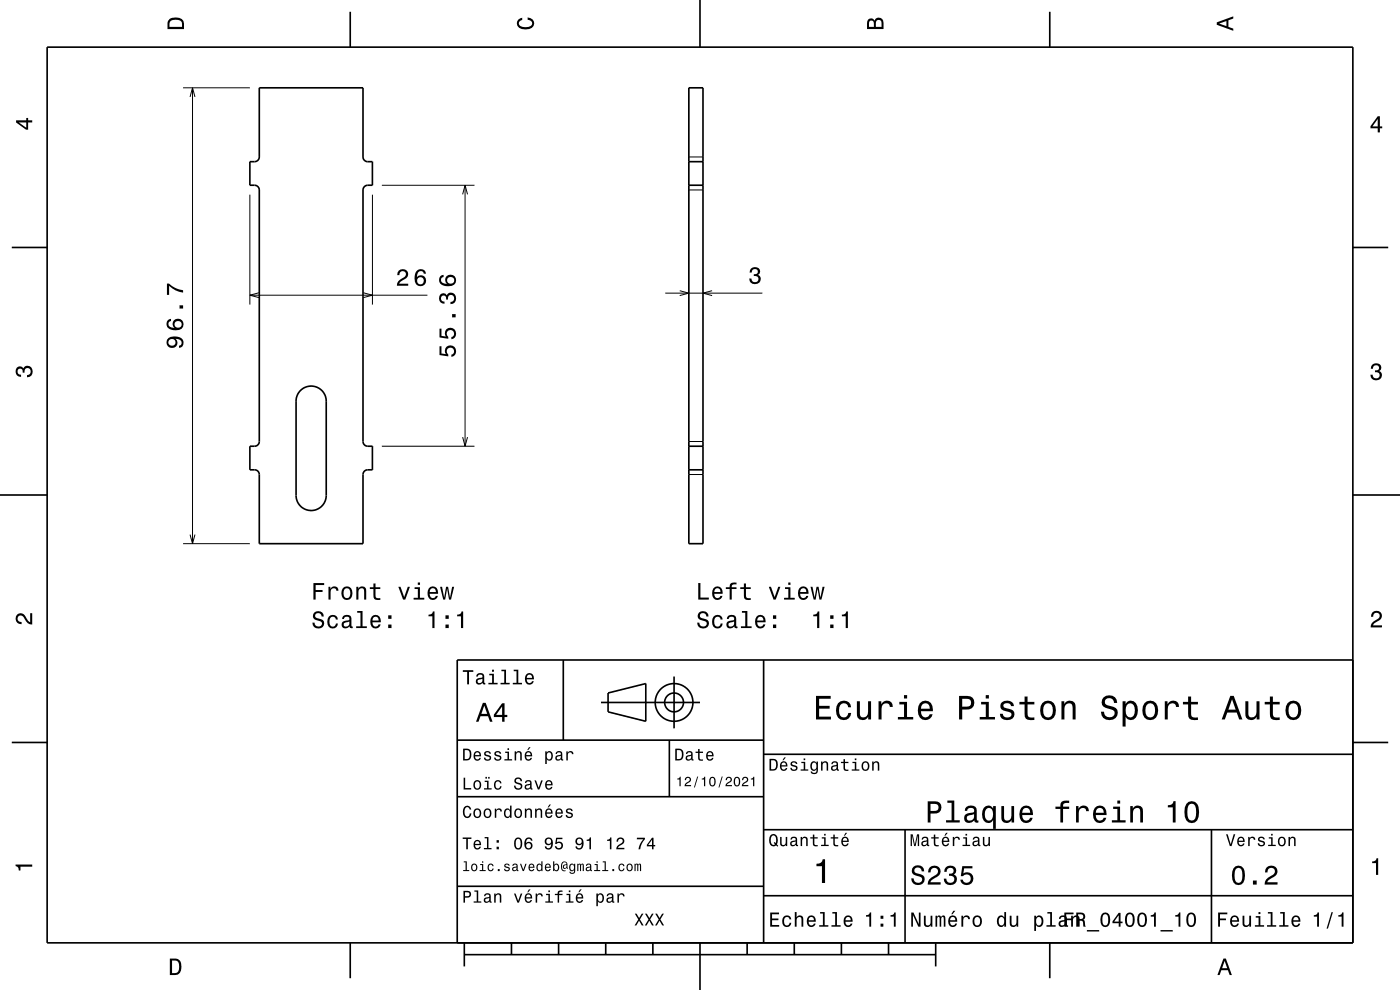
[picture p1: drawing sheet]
<svg xmlns="http://www.w3.org/2000/svg" width="297mm" height="210mm" viewBox="0 0 297 210" stroke-linecap="round" stroke-linejoin="round" font-family="sans-serif">
<g fill="none" stroke="#000" stroke-width=".21">
<path d="M38.8 18.6h14.2M40.8 18.6v96.7M40.3 20.6l.5-2 .6 2M81 39.3h19.7M98.7 39.3v55.4M146.1 33.3h3M53 41.3v23.3M79 41.3v23.3M98.1 41.2l.6-1.9 .5 1.9M146.1 40.3h3M53 62.6h37.7M54.9 62.1l-1.9 .5 1.9 .5"/>
<path d="M77.1 62.1l1.9 .5-1.9 .5M141.1 62.2h20.6M144.2 61.7l1.9 .5-1.9 .5M151.1 61.7l-2 .5 2 .5M81 94.7h19.7M98.1 92.7l.6 2 .5-2M146.1 93.7h3M38.8 115.3h14.2M40.3 113.4l.5 1.9 .6-1.9M146.1 100.7h3"/>
</g>
<g fill="none" stroke="#000" stroke-width=".35">
<path d="M10 10h277v190h-277zM55 18.6h22v14.7l.1 .5 .4 .3 .4 .2h1.1v5a1.85 1.85 0 0 0-1.7 .3l-.3 .7v53.4l.1 .4 .4 .4 .4 .2h1.1v5a1.85 1.85 0 0 0-1.7 .2l-.3 .8v14.6h-22v-14.6l-.1-.5-.3-.4-.5-.1h-1.1v-5a1.85 1.85 0 0 0 1.7-.3l.3-.7v-53.4l-.1-.5-.3-.3-.5-.2h-1.1v-5a1.85 1.85 0 0 0 1.7-.3l.3-.7zM74.3 2.5v7.5M146.1 18.6h3v96.7h-3zM148.5 0v10M222.7 2.5v7.5M146.1 34.3h3M146.1 39.3h3M2.5 52.5h7.5M287 52.5h7.5M63.8 82.8a3.2 3.2 0 0 1 3.5-.7 3.2 3.2 0 0 1 1.9 3v20a3.2 3.2 0 0 1-3.2 3.2 3.2 3.2 0 0 1-3.2-3.2v-20.1l.3-1.2zM146.1 94.7h3"/>
<path d="M146.1 99.7h3M0 105h10M287 105h10M119.5 140v17M162 140v60M287 140h-190v60M2.5 157.5h7.5M97 157h65M127.5 149h21M129 147l8-2v8l-8-2zM142 157v12M143 143.5v11"/>
<path d="M287 157.5h7.5M97 169h65M162 176h125M162 160h125M192 176v24M257 176v24M97 188h65M162 190h125M74.3 200v7.5M98.5 202.5h100M98.5 200v5M108.5 200v2.5"/>
<path d="M118.5 200v2.5M128.5 200v2.5M138.5 200v2.5M148.5 200v10M158.5 200v2.5M168.5 200v2.5M178.5 200v2.5M188.5 200v2.5M198.5 200v5M222.7 200v7.5"/>
<circle cx="143" cy="149" r="2"/>
<circle cx="143" cy="149" r="4"/>
</g>
<g fill="#000">
<path d="M36 4a2.18 2.18 0 0 0-.5 2.2h3.5v-1.2a1.43 1.43 0 0 0-1.7-1.3zM36.3 4.4a2.15 2.15 0 0 1 2.2 .3l.1 1h-2.6v-1z" fill-rule="evenodd"/>
<path d="M109.9 4.2l.9-.4v.4a.7 .7 0 0 0-.7 .5 .7 .7 0 0 0 .3 .8 1.7 1.7 0 0 0 2.5-.5 .9 .9 0 0 0-1-.8v-.5a1.24 1.24 0 0 1 1.4 1.1 1.24 1.24 0 0 1-1 1.4 2.22 2.22 0 0 1-2.5-.7l-.2-.5z" fill-rule="evenodd"/>
<path d="M184.2 4.2l-.3 .7v1.3h3.5v-1.3a.98 .98 0 0 0-.7-1.1 .98 .98 0 0 0-1.2 .6 .84 .84 0 0 0-1.3-.2zM184.5 4.5a.54 .54 0 0 1 .6-.1 .54 .54 0 0 1 .3 .6v.7h-1zM185.9 4.4a.62 .62 0 0 1 .8-.1 .62 .62 0 0 1 .3 .6v.8h-1.2z" fill-rule="evenodd"/>
<path d="M258.1 4.7v.6l3.5 1.2v-.4l-1-.4v-1.4l1-.4v-.4zM258.6 5l1.6-.5v1z" fill-rule="evenodd"/>
<path d="M3.4 25.5v.5l2.1 1.5h.5v-1.5h.8v-.5h-.8v-.5h-.4v.5zM4 26h1.6v1.1z" fill-rule="evenodd"/>
<path d="M292.3 24.7l-1.6 2.1v.4h1.6v.9h.4v-.9h.5v-.4h-.5v-2.1zM292.3 25.2v1.6h-1.1z" fill-rule="evenodd"/>
<path d="M159.3 57a1.08 1.08 0 0 1 1.4-.2 1.08 1.08 0 0 1 .4 1.2l-.3 .3a1.06 1.06 0 0 1 .5 1.3 1.06 1.06 0 0 1-1.2 .7 1.1 1.1 0 0 1-1.1-1.2h.4a.71 .71 0 0 0 1 .7 .71 .71 0 0 0 .1-1.2h-.6v-.4a.61 .61 0 0 0 .8-.3 .61 .61 0 0 0-.2-.8 .61 .61 0 0 0-.9 .2l-.1 .5h-.5z" fill-rule="evenodd"/>
<path d="M35.7 71.7a1.18 1.18 0 0 0-.3 1.6 1.18 1.18 0 0 0 1.6 .4 1.18 1.18 0 0 0 .6-1.5l-.3-.3a1.03 1.03 0 0 1 1.2 .8 .56 .56 0 0 1-.5 .6v.5a1.18 1.18 0 0 0 .9-1.2 1.18 1.18 0 0 0-1.1-1.1 2.88 2.88 0 0 0-2.1 .2zM35.7 72.6a.75 .75 0 0 1 1.5 0 .75 .75 0 0 1-1.5 0zM35.6 68a1.33 1.33 0 0 0-.1 1.4 1.33 1.33 0 0 0 1.3 .6 1.62 1.62 0 0 0 2.1-1.2 1.15 1.15 0 0 0-1.5-1.1 1.15 1.15 0 0 0-.4 1.9 1.03 1.03 0 0 1-1.3-.9 .58 .58 0 0 1 .6-.6v-.5zM37 68.8a.75 .75 0 0 1 1.5 0 .75 .75 0 0 1-1.5 0zM38.1 64.8v.7h.7v-.7zM35.4 60.2v2.4h.5v-2a5.2 5.2 0 0 0 2.9 1.5v-.5a5.3 5.3 0 0 1-3-1.4z" fill-rule="evenodd"/>
<path d="M84.6 57.4l-.3 1h.4a.71 .71 0 0 1 .5-.9 .71 .71 0 0 1 .9 .5 .71 .71 0 0 1-.5 .9 1.81 1.81 0 0 0-1.4 1.7h2.4v-.4h-1.9a2.23 2.23 0 0 1 1.5-1.2 1.13 1.13 0 0 0 .1-1.7 1.13 1.13 0 0 0-1.7 .1zM88.5 57.4l-.5 .8a1.75 1.75 0 0 0 1.2 2.5 1.15 1.15 0 0 0 1.2-1.6 1.15 1.15 0 0 0-2-.3 1.02 1.02 0 0 1 .9-1.3 .59 .59 0 0 1 .6 .6h.5a1.11 1.11 0 0 0-.8-1 1.11 1.11 0 0 0-1.1 .3zM88.4 59.6a.75 .75 0 0 1 1.5 0 .75 .75 0 0 1-1.5 0z" fill-rule="evenodd"/>
<path d="M93.2 73.4v1.9l1.9 .3v-.4a.8 .8 0 0 1-.2-1.2 .8 .8 0 0 1 1.2 0 .8 .8 0 0 1-.3 1.2v.5a1.21 1.21 0 0 0 1-1.5 1.21 1.21 0 0 0-1.6-.8 1.21 1.21 0 0 0-.6 1.7l-.9-.1v-1.6zM93.2 69.7v1.9l1.9 .3v-.4a.8 .8 0 0 1-.2-1.3 .8 .8 0 0 1 1.2 .1 .8 .8 0 0 1-.3 1.2v.5a1.21 1.21 0 0 0 1-1.5 1.21 1.21 0 0 0-1.6-.9 1.21 1.21 0 0 0-.6 1.8l-.9-.2v-1.5zM95.9 66.6v.7h.8v-.7zM93.4 62.5a1.17 1.17 0 0 0-.2 1.3 1.17 1.17 0 0 0 1.1 .6v-.4a.62 .62 0 0 1-.8-.4 .62 .62 0 0 1 .3-.7 .62 .62 0 0 1 .8 .2v.4h.4a.72 .72 0 0 1 .5-.9 .72 .72 0 0 1 .9 .5 .72 .72 0 0 1-.5 .9h-.3v.5a1.18 1.18 0 0 0 1.2-1.5 1.18 1.18 0 0 0-1.9-.6l-.1 .2a.86 .86 0 0 0-1.4-.1zM93.4 58.6a1.33 1.33 0 0 0-.1 1.5 1.33 1.33 0 0 0 1.4 .6 1.63 1.63 0 0 0 2.1-1.2 1.15 1.15 0 0 0-1.6-1.2 1.15 1.15 0 0 0-.4 1.9 1.02 1.02 0 0 1-1.3-.8 .58 .58 0 0 1 .6-.6v-.5zM94.9 59.5a.75 .75 0 0 1 1.5 0 .75 .75 0 0 1-1.5 0z" fill-rule="evenodd"/>
<path d="M291.1 77.4a1.08 1.08 0 0 1 1.4-.2 1.08 1.08 0 0 1 .4 1.2l-.3 .3a1.06 1.06 0 0 1 .5 1.3 1.06 1.06 0 0 1-1.2 .7 1.1 1.1 0 0 1-1.2-1.2h.5a.71 .71 0 0 0 1 .8 .71 .71 0 0 0 .1-1.3h-.6v-.4a.61 .61 0 0 0 .8-.3 .61 .61 0 0 0-.2-.8 .61 .61 0 0 0-.9 .2l-.1 .5h-.5z" fill-rule="evenodd"/>
<path d="M3.6 78a.86 .86 0 0 1 1.4 .2 1.06 1.06 0 0 1 1.2-.6 1.06 1.06 0 0 1 .7 1.2 1.1 1.1 0 0 1-1.2 1.2v-.4a.71 .71 0 0 0 .8-1 .71 .71 0 0 0-1.3-.1v.6h-.4a.61 .61 0 0 0-.3-.8 .61 .61 0 0 0-.8 .2 .61 .61 0 0 0 .2 .8l.6 .2v.4a1.15 1.15 0 0 1-1.2-.6 1.15 1.15 0 0 1 .3-1.3z" fill-rule="evenodd"/>
<path d="M3.6 130.4a1.22 1.22 0 0 1 2 .7l.4 .6 .4 .3v-1.9h.4v2.4a1.8 1.8 0 0 1-1.7-1.4 .71 .71 0 0 0-.9-.5 .71 .71 0 0 0-.5 .8 .71 .71 0 0 0 .9 .5v.5a1.18 1.18 0 0 1-1.2-.7 1.18 1.18 0 0 1 .2-1.3z" fill-rule="evenodd"/>
<path d="M66.5 123.7v3.5h.5v-1.6h1.4v-.4h-1.4v-1.1h1.8v-.4zM69.7 124.5v2.7h.4v-1.6a.66 .66 0 0 1 .4-.8 .66 .66 0 0 1 .8 .3l.1 .2h.4a.89 .89 0 0 0-.7-.9 .89 .89 0 0 0-1 .5v-.4zM72.7 124.8a1.53 1.53 0 0 0 .9 2.5 1.48 1.48 0 0 0 1.2-1.5 1.48 1.48 0 0 0-1.2-1.4l-.5 .1zM73.1 125a.67 .67 0 0 1 .7-.2 .67 .67 0 0 1 .5 .6 1.11 1.11 0 0 1-.7 1.5 1.17 1.17 0 0 1-.5-1.9zM75.6 124.5v2.7h.4v-1.6a.63 .63 0 0 1 .4-.8 .63 .63 0 0 1 .8 .4v2h.5v-1.8a.89 .89 0 0 0-.6-1 .89 .89 0 0 0-1.1 .5v-.4zM79.2 123.8v.8h-.7v.3h.7l.1 1.8a1.04 1.04 0 0 0 1.4 .6v-.4a.68 .68 0 0 1-1-.4v-1.6h1v-.3h-1v-.8zM84.5 124.5l1 2.7h.5l1-2.7h-.5l-.8 2.2-.7-2.2zM88 124.6v.3h.6v1.9h-.9v.4h2.3v-.4h-.9v-2.2zM88.6 123.6v.5h.5v-.5zM91 124.8a1.54 1.54 0 0 0 .8 2.5 1.06 1.06 0 0 0 1.1-.9h-.5l-.2 .4-.3 .1a.76 .76 0 0 1-.7-.9h1.7a1.16 1.16 0 0 0-.5-1.4 1.16 1.16 0 0 0-1.4 .2zM91.3 125a.66 .66 0 0 1 .8-.2 .66 .66 0 0 1 .4 .8h-1.3zM93.4 124.5l.6 2.7h.4l.4-2.3 .5 2.3h.4l.6-2.7h-.4l-.4 2.3-.4-2.3h-.5l-.4 2.3-.4-2.3z" fill-rule="evenodd"/>
<path d="M66.7 129.9a.97 .97 0 0 0-.3 1.1 .97 .97 0 0 0 .9 .6 .77 .77 0 0 1 1 .9 .83 .83 0 0 1-1 .4 .83 .83 0 0 1-.6-.8h-.4a1.21 1.21 0 0 0 1.5 1.3 1.21 1.21 0 0 0 .7-1.9l-.8-.3a.72 .72 0 0 1-.9-.6 .7 .7 0 0 1 .8-.5 .7 .7 0 0 1 .6 .7h.5a1.17 1.17 0 0 0-.7-1.1 1.17 1.17 0 0 0-1.3 .2zM69.7 130.8a1.53 1.53 0 0 0 .9 2.5 1.06 1.06 0 0 0 1.1-1h-.4a.67 .67 0 0 1-.7 .6 .67 .67 0 0 1-.7-.6 1.11 1.11 0 0 1 .7-1.5 .6 .6 0 0 1 .6 .6h.5a1.09 1.09 0 0 0-.8-.9 1.09 1.09 0 0 0-1.2 .3zM72.8 130.7l-.2 .6h.4a.55 .55 0 0 1 .7-.5 .55 .55 0 0 1 .3 .8h-.2a1 1 0 0 0-1 .2 1 1 0 0 0-.3 1 .93 .93 0 0 0 1.7 .1l.1 .3h.5v-.3l-.2-.1v-1.6a1.02 1.02 0 0 0-1.8-.5zM73 132.2l1.1-.3a.77 .77 0 0 1-.2 .8 .77 .77 0 0 1-.9 .1zM75.8 129.6v.4h.7v2.9h-.9v.3h2.2v-.3h-.9v-3.3zM78.9 130.8a1.55 1.55 0 0 0 .8 2.5 1.06 1.06 0 0 0 1-.8h-.4l-.2 .3-.4 .1a.76 .76 0 0 1-.7-.9h1.8a1.17 1.17 0 0 0-.5-1.4 1.17 1.17 0 0 0-1.4 .2zM79.2 131a.66 .66 0 0 1 .8-.1 .66 .66 0 0 1 .3 .7h-1.3zM82.4 132.5v.7h.7v-.7zM82.4 130.5v.8h.7v-.8z" fill-rule="evenodd"/>
<path d="M90.9 130.4v.3h.8v2.5h.5v-3.5h-.4a.77 .77 0 0 1-.9 .7zM94.5 132.5v.7h.7v-.7zM94.5 130.5v.8h.7v-.8zM97 130.4v.3h.8v2.5h.5v-3.5h-.4a.77 .77 0 0 1-.9 .7z" fill-rule="evenodd"/>
<path d="M148.1 123.7v3.5h2.3v-.4h-1.8v-3.1zM151.4 124.8a1.54 1.54 0 0 0 .8 2.5 1.07 1.07 0 0 0 1.1-.9h-.5l-.2 .4-.4 .1a.76 .76 0 0 1-.7-.9h1.8a1.17 1.17 0 0 0-.5-1.4 1.17 1.17 0 0 0-1.4 .2zM151.7 125a.66 .66 0 0 1 .8-.2 .66 .66 0 0 1 .3 .8h-1.3zM154 124.6v.3h.8v2.3h.4v-2.3h1v-.3h-1a.5 .5 0 0 1 .7-.7l.3 .1v-.4a1.04 1.04 0 0 0-1.4 .7v.3zM157.8 123.8v.8h-.8v.3h.8v1.8a1.04 1.04 0 0 0 1.5 .6v-.4a.68 .68 0 0 1-1-.4v-1.6h1v-.3h-1v-.8zM163.1 124.5l1 2.7h.5l1-2.7h-.5l-.8 2.2-.7-2.2zM166.5 124.6v.3h.7v1.9h-.9v.4h2.3v-.4h-.9v-2.2zM167.2 123.6v.5h.5v-.5zM169.6 124.8a1.54 1.54 0 0 0 .8 2.5 1.06 1.06 0 0 0 1.1-.9h-.5l-.2 .4-.4 .1a.76 .76 0 0 1-.7-.9h1.8a1.16 1.16 0 0 0-.5-1.4 1.16 1.16 0 0 0-1.4 .2zM169.9 125a.66 .66 0 0 1 .8-.2 .66 .66 0 0 1 .4 .8h-1.4zM171.9 124.5l.7 2.7h.4l.4-2.3 .4 2.3h.5l.6-2.7h-.4l-.4 2.3-.4-2.3h-.5l-.4 2.3-.4-2.3z" fill-rule="evenodd"/>
<path d="M148.3 129.9a.96 .96 0 0 0-.3 1.1 .96 .96 0 0 0 1 .6 .77 .77 0 0 1 .9 .9 .83 .83 0 0 1-1 .4 .83 .83 0 0 1-.5-.8h-.5a1.21 1.21 0 0 0 1.5 1.3 1.21 1.21 0 0 0 .7-1.9l-.8-.3a.71 .71 0 0 1-.8-.6 .7 .7 0 0 1 .7-.5 .7 .7 0 0 1 .6 .7h.5a1.16 1.16 0 0 0-.7-1.1 1.16 1.16 0 0 0-1.3 .2zM151.4 130.8a1.53 1.53 0 0 0 .8 2.5 1.06 1.06 0 0 0 1.1-1h-.4a.67 .67 0 0 1-.6 .6 .67 .67 0 0 1-.7-.6 1.12 1.12 0 0 1 .6-1.5 .6 .6 0 0 1 .7 .6h.4a1.09 1.09 0 0 0-.8-.9 1.09 1.09 0 0 0-1.1 .3zM154.5 130.7l-.3 .6h.4a.55 .55 0 0 1 .7-.5 .55 .55 0 0 1 .3 .8h-.2a1 1 0 0 0-1 .2 1 1 0 0 0-.3 1 .93 .93 0 0 0 1.7 .1l.1 .3h.6v-.3l-.3-.1v-1.6a1.02 1.02 0 0 0-1.7-.5zM154.6 132.2l1.1-.3a.77 .77 0 0 1-.2 .8 .77 .77 0 0 1-.9 .1l-.1-.3zM157.4 129.6v.4h.7v2.9h-.9v.3h2.2v-.3h-.9v-3.3zM160.5 130.8a1.54 1.54 0 0 0 .8 2.5 1.06 1.06 0 0 0 1.1-.8h-.5l-.2 .3-.4 .1a.76 .76 0 0 1-.7-.9h1.8a1.16 1.16 0 0 0-.5-1.4 1.16 1.16 0 0 0-1.4 .2zM160.8 131a.66 .66 0 0 1 .8-.1 .66 .66 0 0 1 .4 .7h-1.4zM164 132.5v.7h.7v-.7zM164 130.5v.8h.7v-.8z" fill-rule="evenodd"/>
<path d="M172.5 130.4v.3h.8v2.5h.5v-3.5h-.3a.78 .78 0 0 1-1 .7zM176.1 132.5v.7h.7v-.7zM176.1 130.5v.8h.7v-.8zM178.6 130.4v.3h.8v2.5h.5v-3.5h-.4a.77 .77 0 0 1-.9 .7z" fill-rule="evenodd"/>
<path d="M291.2 129.9a1.18 1.18 0 0 1 1.9 .3 1.18 1.18 0 0 1-1 1.7l-.5 .3-.3 .5h1.9v.4h-2.4a1.8 1.8 0 0 1 1.4-1.8 .71 .71 0 0 0 .5-.8 .71 .71 0 0 0-.9-.5 .71 .71 0 0 0-.5 .8h-.4z" fill-rule="evenodd"/>
<path d="M98.2 158.8v2.5h.9a1.37 1.37 0 0 0 .7-2.2 1.56 1.56 0 0 0-1.6-.3zM98.6 159.1a.98 .98 0 0 1 1.1 .7 .98 .98 0 0 1-.6 1.2h-.5zM100.7 159.6a1.04 1.04 0 0 0-.2 1.2 1.04 1.04 0 0 0 1 .5l.5-.5h-.3l-.4 .3a.54 .54 0 0 1-.5-.7h1.3a.83 .83 0 0 0-.4-.9 .83 .83 0 0 0-1 .1zM100.9 159.7l.2-.1a.47 .47 0 0 1 .5 .1 .47 .47 0 0 1 .1 .5h-.9zM102.9 159.5l-.2 .1a.69 .69 0 0 0 .9 .9l.2 .1a.43 .43 0 0 1-.4 .5 .43 .43 0 0 1-.4-.4h-.3a.74 .74 0 0 0 .9 .7 .74 .74 0 0 0 .5-1l-1-.4a.38 .38 0 0 1 .3-.5 .38 .38 0 0 1 .4 .4h.3a.78 .78 0 0 0-1.2-.4zM105.1 159.5l-.2 .1a.69 .69 0 0 0 .9 .9l.2 .1a.43 .43 0 0 1-.4 .5 .43 .43 0 0 1-.5-.4h-.3a.74 .74 0 0 0 .9 .7 .74 .74 0 0 0 .5-1l-.9-.4a.38 .38 0 0 1 .3-.5 .38 .38 0 0 1 .4 .4h.3a.77 .77 0 0 0-1.2-.4zM107.2 159.4v.3h.5v1.3h-.7v.3h1.6v-.3h-.6v-1.6zM107.7 158.7v.4h.3v-.4zM109.2 159.4v1.9h.3v-1.1a.45 .45 0 0 1 .4-.6 .45 .45 0 0 1 .5 .5v1.2h.3v-1.3a.63 .63 0 0 0-.5-.7 .63 .63 0 0 0-.7 .4v-.3zM112.2 158.5l-.4 .6h.3l.5-.6zM111.5 159.6a1.04 1.04 0 0 0-.2 1.2 1.04 1.04 0 0 0 1.1 .5l.5-.5h-.3l-.5 .3a.54 .54 0 0 1-.5-.7h1.3a.83 .83 0 0 0-.4-.9 .83 .83 0 0 0-1 .1zM111.8 159.7l.1-.1a.48 .48 0 0 1 .5 .1 .48 .48 0 0 1 .2 .5h-1zM115.7 159.4v2.7h.3v-1.1a.66 .66 0 0 0 .7 .4 .66 .66 0 0 0 .5-.6 .91 .91 0 0 0 0-1.1 .91 .91 0 0 0-1-.3l-.2 .3v-.3zM116.1 159.8a.45 .45 0 0 1 .5-.2 .45 .45 0 0 1 .3 .4 .65 .65 0 0 1 .1 .8 .65 .65 0 0 1-.7 .2 .98 .98 0 0 1-.2-1.2zM118.1 159.5l-.2 .4h.3a.39 .39 0 0 1 .4-.3 .39 .39 0 0 1 .3 .5h-.1a.65 .65 0 0 0-1 .4 .65 .65 0 0 0 .6 .9l.6-.3 .1 .2h.4v-.2l-.2-.1v-1.1a.72 .72 0 0 0-.5-.6 .72 .72 0 0 0-.7 .2zM118.2 160.6l.8-.3a.55 .55 0 0 1-.2 .7 .55 .55 0 0 1-.6 0zM120.1 159.4v1.9h.4v-1.1a.47 .47 0 0 1 .2-.6 .47 .47 0 0 1 .6 .2v.2h.4a.64 .64 0 0 0-.5-.7 .64 .64 0 0 0-.8 .4v-.3z" fill-rule="evenodd"/>
<path d="M98.2 142.2v.3h.9v2.7h.4v-2.7h.9v-.3zM101.3 143l-.3 .5h.4a.47 .47 0 0 1 .5-.4 .47 .47 0 0 1 .4 .6l-.2 .1a.84 .84 0 0 0-1 .2 .84 .84 0 0 0 0 1.1 .9 .9 0 0 0 1.3-.2l.1 .2 .5 .1v-.3l-.3-.1v-1.3a.87 .87 0 0 0-1.4-.5zM101.4 144.3l.9-.3a.66 .66 0 0 1-.1 .7 .66 .66 0 0 1-.8 .1zM103.8 142.9v.3h.6v1.6h-.8v.4h2v-.4h-.8v-1.9zM104.4 142.1v.4h.4v-.4zM106.4 142.1v.3h.6v2.4h-.8v.4h1.9v-.4h-.7v-2.7zM109 142.1v.3h.6v2.4h-.8v.4h1.9v-.4h-.7v-2.7zM111.6 143.1a1.32 1.32 0 0 0 .7 2.1 .9 .9 0 0 0 .9-.7h-.3l-.2 .3-.4 .1a.65 .65 0 0 1-.6-.8h1.6a1 1 0 0 0-.4-1.2 1 1 0 0 0-1.3 .2zM111.9 143.3a.57 .57 0 0 1 .7-.1 .57 .57 0 0 1 .3 .6h-1.2z" fill-rule="evenodd"/>
<path d="M102.4 149.1l-1.4 4h.5l.4-1.2h1.6l.4 1.2h.6l-1.5-4zM102.7 149.7l.7 1.7h-1.3zM106.5 149.2l-1.7 2.4v.5h1.7v1h.5v-1h.6v-.5h-.6v-2.4zM106.5 149.9v1.7h-1.3z" fill-rule="evenodd"/>
<path d="M143.2 158.8v2.5h.9a1.37 1.37 0 0 0 .7-2.2 1.56 1.56 0 0 0-1.6-.3zM143.6 159.1a.98 .98 0 0 1 1.1 .7 .98 .98 0 0 1-.6 1.2h-.5zM145.7 159.5l-.2 .4h.3a.39 .39 0 0 1 .5-.3 .39 .39 0 0 1 .3 .5h-.2a.65 .65 0 0 0-.9 .4 .65 .65 0 0 0 .5 .9l.7-.3v.2h.4v-.2l-.1-.1-.1-1.1a.73 .73 0 0 0-.4-.6 .73 .73 0 0 0-.8 .2zM145.8 160.6l.8-.3a.55 .55 0 0 1-.1 .7 .55 .55 0 0 1-.7 0zM148.1 158.9v.5h-.5v.3h.5v1.3a.75 .75 0 0 0 1 .4v-.3a.48 .48 0 0 1-.7-.3v-1.1h.7v-.3h-.7v-.5zM150 159.6a1.04 1.04 0 0 0-.2 1.2 1.04 1.04 0 0 0 1.1 .5l.5-.5h-.4l-.4 .3a.54 .54 0 0 1-.5-.7h1.3a.83 .83 0 0 0-.4-.9 .83 .83 0 0 0-1 .1zM150.3 159.7l.1-.1a.48 .48 0 0 1 .5 .1 .48 .48 0 0 1 .2 .5h-1z" fill-rule="evenodd"/>
<path d="M173.1 147.6v5h3.2v-.6h-2.5v-1.7h2.2v-.6h-2.2v-1.5h2.4v-.6zM177.8 149.2a2.59 2.59 0 0 0 .5 3.4 1.58 1.58 0 0 0 2.3-1.4h-.6a.95 .95 0 0 1-.9 1 .95 .95 0 0 1-1-.9 1.59 1.59 0 0 1 .9-2.1 .85 .85 0 0 1 .9 .8h.7a1.56 1.56 0 0 0-1.1-1.3 1.56 1.56 0 0 0-1.7 .5zM181.8 148.8v2.5a1.27 1.27 0 0 0 .9 1.4 1.27 1.27 0 0 0 1.5-.7v.6h.6v-3.8h-.6v2.2a.92 .92 0 0 1-.6 1.1 .92 .92 0 0 1-1.2-.4v-2.9zM186.4 148.8v3.8h.6v-2.2a.95 .95 0 0 1 .5-1.1 .95 .95 0 0 1 1.2 .3l.1 .4h.6a1.28 1.28 0 0 0-1-1.4 1.28 1.28 0 0 0-1.4 .8v-.6zM190.8 148.9v.5h1v2.7h-1.3v.5h3.2v-.5h-1.3v-3.2zM191.8 147.4v.8h.6v-.8zM195.1 149.2a2.62 2.62 0 0 0 .5 3.4 1.57 1.57 0 0 0 2.2-1.1h-.6l-.3 .5-.5 .2a1.08 1.08 0 0 1-1-1.3h2.5a1.66 1.66 0 0 0-.7-2 1.66 1.66 0 0 0-2.1 .3zM195.6 149.5a.94 .94 0 0 1 1.2-.2 .94 .94 0 0 1 .5 1h-1.9zM203.5 147.6v5h.6v-2.1h.8a1.47 1.47 0 0 0 1.8-1.2 1.47 1.47 0 0 0-1.5-1.7zM204.1 148.2a1.6 1.6 0 0 1 1.8 .5 .86 .86 0 0 1 0 .9 .86 .86 0 0 1-.9 .3h-.9zM208.1 148.9v.5h1v2.7h-1.3v.5h3.3v-.5h-1.3v-3.2zM209.1 147.4v.8h.7v-.8zM212.6 148.9a1.08 1.08 0 0 0-.3 1.2 1.08 1.08 0 0 0 1 .7l1.1 .4a.57 .57 0 0 1 .2 .6 .57 .57 0 0 1-.5 .4 .96 .96 0 0 1-1.4-.8h-.6a1.6 1.6 0 0 0 1.3 1.4 1.6 1.6 0 0 0 1.7-.8 1.13 1.13 0 0 0-1-1.6l-1.1-.3-.2-.4a.87 .87 0 0 1 .9-.5 .87 .87 0 0 1 .8 .6h.6a1.41 1.41 0 0 0-2.1-1.1zM217.4 147.8v1.1h-1.1v.5h1.1v2.6l.2 .4 .4 .3h1.4v-.5a.97 .97 0 0 1-1.4-.5v-2.3h1.4v-.5h-1.4v-1.1zM221.1 149.2a2.56 2.56 0 0 0 .5 3.4 1.72 1.72 0 0 0 1.8-.2 1.72 1.72 0 0 0 .6-1.7 1.7 1.7 0 0 0-.9-1.9 1.7 1.7 0 0 0-2 .4zM221.6 149.6a.96 .96 0 0 1 1-.4 .96 .96 0 0 1 .7 .8 1.59 1.59 0 0 1-1 2.2 1.19 1.19 0 0 1-1-1.5zM225.2 148.8v3.8h.6v-2.2a.97 .97 0 0 1 .5-1.1 .97 .97 0 0 1 1.1 .2l.1 .7v2.4h.7v-2.5a1.27 1.27 0 0 0-.9-1.4 1.27 1.27 0 0 0-1.5 .6v-.5zM234.1 147.9a1.38 1.38 0 0 0-.3 1.5 1.38 1.38 0 0 0 1.3 .9 1.25 1.25 0 0 1 1.4 .9 1.15 1.15 0 0 1-1.3 .9 1.15 1.15 0 0 1-1-1.1h-.7a1.8 1.8 0 0 0 1.7 1.8 1.8 1.8 0 0 0 1.9-1.6 1.46 1.46 0 0 0-1.5-1.4l-.6-.2a.83 .83 0 0 1-.5-1.1 .83 .83 0 0 1 1.2-.3l.5 .5 .1 .4h.7a1.67 1.67 0 0 0-1-1.6 1.67 1.67 0 0 0-1.9 .4zM238.2 148.8v5.3h.6v-2.1a1.32 1.32 0 0 0 1.4 .7 1.32 1.32 0 0 0 1.1-1.1 2.43 2.43 0 0 0-.8-2.8 1.21 1.21 0 0 0-1.7 .5v-.5zM239.1 149.6a.9 .9 0 0 1 .9-.4 .9 .9 0 0 1 .7 .8 1.61 1.61 0 0 1-.9 2.2 1.18 1.18 0 0 1-1-1.5zM242.8 149.2a2.56 2.56 0 0 0 .5 3.4 1.72 1.72 0 0 0 1.8-.2 1.72 1.72 0 0 0 .6-1.7 1.7 1.7 0 0 0-.9-1.9 1.7 1.7 0 0 0-2 .4zM243.3 149.6a.96 .96 0 0 1 1-.4 .96 .96 0 0 1 .7 .8 1.59 1.59 0 0 1-1 2.2 1.19 1.19 0 0 1-1-1.5zM247.1 148.8v3.8h.6v-2.2a.95 .95 0 0 1 .5-1.1 .95 .95 0 0 1 1.2 .3l.1 .4h.6a1.28 1.28 0 0 0-1-1.4 1.28 1.28 0 0 0-1.4 .8v-.6zM252 147.8v1.1h-1v.5h1l.1 2.6 .2 .4 .4 .3h1.4v-.5a.97 .97 0 0 1-1.4-.5v-2.3h1.4v-.5h-1.4v-1.1zM261 147.6l-1.8 5h.6l.6-1.4h2l.5 1.4h.7l-1.9-5zM261.4 148.3l.7 2.2h-1.5zM264.2 148.8v2.5a1.27 1.27 0 0 0 .9 1.4 1.27 1.27 0 0 0 1.5-.7v.6h.6v-3.8h-.6v2.2a.92 .92 0 0 1-.6 1.1 .92 .92 0 0 1-1.1-.4l-.1-2.9zM269.4 147.8v1.1h-1.1v.5h1.1v2.6l.2 .4 .4 .3 .7 .1 .8-.1v-.5a.97 .97 0 0 1-1.4-.5l-.1-2.3h1.5v-.5h-1.5v-1.1zM273.1 149.2a2.56 2.56 0 0 0 .6 3.4 1.72 1.72 0 0 0 1.8-.2 1.72 1.72 0 0 0 .6-1.7 1.7 1.7 0 0 0-.9-1.9 1.7 1.7 0 0 0-2.1 .4zM273.6 149.6a.96 .96 0 0 1 1-.4 .96 .96 0 0 1 .7 .8 1.59 1.59 0 0 1-.9 2.2 1.19 1.19 0 0 1-1.1-1.5z" fill-rule="evenodd"/>
<path d="M98.4 165v2.5h1.6v-.3h-1.3v-2.2zM100.6 165.7a1.04 1.04 0 0 0-.1 1.3 1.04 1.04 0 0 0 1.1 .5 1.04 1.04 0 0 0 .5-1.3 1.04 1.04 0 0 0-1.2-.7zM100.9 165.9a.48 .48 0 0 1 .5-.1 .48 .48 0 0 1 .3 .4 .66 .66 0 0 1 0 .7 .66 .66 0 0 1-.7 .3 .98 .98 0 0 1-.1-1.3zM103 164.8v.4h.3v-.4zM103.6 164.8v.4h.3v-.4zM102.8 165.6v.3h.5v1.3h-.6v.3h1.6v-.3h-.7v-1.6zM105 165.7a1.04 1.04 0 0 0-.2 1.2 1.04 1.04 0 0 0 1.1 .6l.4-.4 .1-.3h-.3l-.3 .4a.73 .73 0 0 1-.7-.7 .73 .73 0 0 1 .7-.7l.3 .4h.3a.78 .78 0 0 0-.6-.7 .78 .78 0 0 0-.8 .2zM109.3 165.1a.69 .69 0 0 0-.2 .8 .69 .69 0 0 0 .7 .4l.3 .1a.46 .46 0 0 1 .3 .7 .46 .46 0 0 1-.7 .1l-.3-.6h-.4a.86 .86 0 0 0 1.1 1 .86 .86 0 0 0 .5-1.3l-.8-.3a.44 .44 0 0 1-.1-.8 .44 .44 0 0 1 .7 .3v.2h.4a.85 .85 0 0 0-.6-.8 .85 .85 0 0 0-.9 .2zM111.6 165.6l-.2 .5h.3a.39 .39 0 0 1 .4-.4 .39 .39 0 0 1 .3 .6h-.1a.65 .65 0 0 0-1 .4 .65 .65 0 0 0 .6 .8l.6-.3 .1 .2 .4 .1v-.3h-.2v-1.1a.72 .72 0 0 0-.5-.6 .72 .72 0 0 0-.7 .1zM111.7 166.7l.8-.2a.55 .55 0 0 1-.2 .6 .55 .55 0 0 1-.6 .1zM113.4 165.5l.7 2h.3l.7-2h-.3l-.5 1.6-.6-1.6zM115.9 165.7a1.04 1.04 0 0 0-.2 1.2 1.04 1.04 0 0 0 1 .6l.5-.6h-.3l-.4 .4a.54 .54 0 0 1-.5-.7h1.2a.83 .83 0 0 0-.3-1 .83 .83 0 0 0-1 .1zM116.1 165.9l.2-.1a.47 .47 0 0 1 .4 .1 .47 .47 0 0 1 .2 .4h-.9z" fill-rule="evenodd"/>
<path d="M98.4 171.2a1.45 1.45 0 0 0 .7 2.3 .94 .94 0 0 0 .9-1h-.3a.59 .59 0 0 1-.8 .7 1.31 1.31 0 0 1 .2-2l.3 .1 .2 .4h.4a.85 .85 0 0 0-.6-.8 .85 .85 0 0 0-1 .3zM100.6 171.7a1.04 1.04 0 0 0-.1 1.3 1.04 1.04 0 0 0 1.1 .5 1.04 1.04 0 0 0 .5-1.3 1.04 1.04 0 0 0-1.2-.7zM100.9 171.9a.48 .48 0 0 1 .5-.1 .48 .48 0 0 1 .3 .4 .66 .66 0 0 1 0 .7 .66 .66 0 0 1-.7 .3 .98 .98 0 0 1-.1-1.3zM102.8 171.7a1.04 1.04 0 0 0-.2 1.3 1.04 1.04 0 0 0 1.2 .5 1.04 1.04 0 0 0 .5-1.3 1.04 1.04 0 0 0-1.2-.7zM103 171.9a.48 .48 0 0 1 .5-.1 .48 .48 0 0 1 .4 .4 .66 .66 0 0 1 0 .7 .66 .66 0 0 1-.7 .3 .97 .97 0 0 1-.2-1.3zM105 171.5v2h.3v-1.1a.47 .47 0 0 1 .2-.6 .47 .47 0 0 1 .6 .2l.1 .1h.3a.64 .64 0 0 0-.5-.6 .64 .64 0 0 0-.7 .4v-.4zM107.1 171.7a1.06 1.06 0 0 0-.2 1.2 1.06 1.06 0 0 0 .9 .6l.4-.3v.3h.3v-2.6h-.3v.9a.63 .63 0 0 0-1.1-.1zM107.4 171.9a.44 .44 0 0 1 .4-.1 .44 .44 0 0 1 .4 .4 .65 .65 0 0 1 0 .7 .65 .65 0 0 1-.7 .3l-.2-.4zM109.3 171.7a1.04 1.04 0 0 0-.1 1.3 1.04 1.04 0 0 0 1.1 .5 1.04 1.04 0 0 0 .5-1.3 1.04 1.04 0 0 0-1.2-.7zM109.5 171.9a.48 .48 0 0 1 .6-.1 .48 .48 0 0 1 .3 .4 .66 .66 0 0 1 0 .7 .66 .66 0 0 1-.7 .3 .98 .98 0 0 1-.2-1.3zM111.4 171.5v2h.3v-1.1a.45 .45 0 0 1 .3-.7 .45 .45 0 0 1 .5 .6v1.2h.4v-1.3a.63 .63 0 0 0-.5-.7 .63 .63 0 0 0-.7 .3v-.3zM113.5 171.5v2h.3v-1.1a.45 .45 0 0 1 .3-.6 .45 .45 0 0 1 .6 .2v1.5h.3v-1.3a.63 .63 0 0 0-.4-.7 .63 .63 0 0 0-.8 .3v-.3zM116.5 170.7l-.3 .6h.2l.5-.6zM115.9 171.7a1.04 1.04 0 0 0-.2 1.2 1.04 1.04 0 0 0 1 .6l.5-.6h-.3l-.4 .4a.54 .54 0 0 1-.5-.7h1.2a.83 .83 0 0 0-.3-1 .83 .83 0 0 0-1 .1zM116.1 171.9l.2-.1a.47 .47 0 0 1 .4 .1 .47 .47 0 0 1 .2 .4h-.9zM118 171.7a1.04 1.04 0 0 0-.2 1.2 1.04 1.04 0 0 0 1.1 .6l.5-.6h-.3l-.5 .4a.53 .53 0 0 1-.5-.7h1.3a.83 .83 0 0 0-.3-1 .83 .83 0 0 0-1.1 .1zM118.3 171.9l.1-.1a.47 .47 0 0 1 .5 .1 .47 .47 0 0 1 .2 .4h-1zM120.2 171.6l-.1 .2a.69 .69 0 0 0 .8 .9l.3 .1a.43 .43 0 0 1-.4 .5 .43 .43 0 0 1-.5-.4h-.3a.74 .74 0 0 0 .9 .7 .74 .74 0 0 0 .5-1.1l-1-.3a.38 .38 0 0 1 .3-.5 .38 .38 0 0 1 .5 .3h.3a.77 .77 0 0 0-1.3-.4z" fill-rule="evenodd"/>
<path d="M143.7 165.1v.3h.4v1.4h.3v-2zM145.5 164.9l-.2 .6h.2a.4 .4 0 0 1 .3-.5 .4 .4 0 0 1 .5 .3 .4 .4 0 0 1-.3 .5l-.1 .1a.93 .93 0 0 0-.7 .9h1.4v-.3h-1.1l.5-.4a.67 .67 0 0 0 .5-1 .67 .67 0 0 0-1-.2zM147.9 164.7l-.7 2.3h.2l.7-2.3zM148.9 165.1v.3h.4v1.4h.3v-2zM150.6 165a1.15 1.15 0 0 0 .5 1.8 1.16 1.16 0 0 0 .5-1.8 .63 .63 0 0 0-1 0zM150.9 165.1l.2-.1a.98 .98 0 0 1 0 1.6l-.2-.1-.2-.3v-.7zM153.1 164.7l-.7 2.3h.2l.7-2.3zM154.1 164.9l-.2 .6h.3a.4 .4 0 0 1 .3-.5 .4 .4 0 0 1 .5 .3 .4 .4 0 0 1-.3 .5l-.2 .1a.93 .93 0 0 0-.6 .9h1.4v-.3h-1.1l.5-.4a.67 .67 0 0 0 .5-1 .67 .67 0 0 0-1.1-.2zM155.8 165a1.15 1.15 0 0 0 .5 1.8 1.16 1.16 0 0 0 .5-1.8 .63 .63 0 0 0-1 0zM156.1 165.1l.2-.1a.98 .98 0 0 1 0 1.6l-.2-.1-.2-.3v-.7zM157.6 164.9l-.2 .6h.3a.4 .4 0 0 1 .3-.5 .4 .4 0 0 1 .5 .3 .4 .4 0 0 1-.3 .5l-.2 .1a.94 .94 0 0 0-.6 .9h1.3v-.3h-1l.4-.4a.67 .67 0 0 0 .6-1 .67 .67 0 0 0-1.1-.2zM159.3 165.1v.3h.5v1.4h.2v-2z" fill-rule="evenodd"/>
<path d="M163.2 161v2.5h.9a1.37 1.37 0 0 0 .7-2.2 1.58 1.58 0 0 0-1.6-.3zM163.6 161.3a.98 .98 0 0 1 1.1 .7 .98 .98 0 0 1-.6 1.2h-.5zM166.4 160.7l-.4 .6h.2l.5-.6zM165.7 161.7a1.04 1.04 0 0 0-.2 1.2 1.04 1.04 0 0 0 1 .6l.5-.6h-.3l-.4 .4a.54 .54 0 0 1-.5-.7h1.3a.83 .83 0 0 0-.4-1 .83 .83 0 0 0-1 .1zM165.9 161.9l.2-.1a.48 .48 0 0 1 .5 .1 .48 .48 0 0 1 .1 .4h-.9zM167.9 161.6l-.2 .2a.68 .68 0 0 0 .9 .9l.2 .1a.43 .43 0 0 1-.4 .5 .43 .43 0 0 1-.4-.4h-.3a.74 .74 0 0 0 .9 .7 .74 .74 0 0 0 .5-1.1l-1-.3a.38 .38 0 0 1 .3-.5 .38 .38 0 0 1 .4 .4l.3-.1a.78 .78 0 0 0-1.2-.4zM170 161.6v.3h.5v1.3h-.7v.3h1.7v-.3h-.7v-1.6zM170.5 160.9v.3h.3v-.3zM172.1 161.7a1.06 1.06 0 0 0-.2 1.2 1.06 1.06 0 0 0 .9 .6l.4-.3a.52 .52 0 0 1-.2 .7 .52 .52 0 0 1-.7-.3h-.3a.78 .78 0 0 0 .9 .6 .78 .78 0 0 0 .6-.8v-1.9h-.3v.4l-.2-.3a.64 .64 0 0 0-.9 .1zM172.4 161.9a.45 .45 0 0 1 .4-.1 .45 .45 0 0 1 .4 .4 .65 .65 0 0 1 0 .7 .65 .65 0 0 1-.7 .3l-.2-.4zM174.2 161.5v2h.3v-1.1a.45 .45 0 0 1 .3-.6 .45 .45 0 0 1 .5 .2l.1 1.5h.3v-1.3a.63 .63 0 0 0-.5-.7 .63 .63 0 0 0-.7 .3v-.3zM176.6 161.6l-.2 .5h.3a.39 .39 0 0 1 .4-.4 .39 .39 0 0 1 .3 .6h-.1a.65 .65 0 0 0-1 .4 .65 .65 0 0 0 .6 .8l.6-.3 .1 .2 .4 .1-.2-.4v-1a.73 .73 0 0 0-1.2-.5zM176.7 162.7l.8-.2a.55 .55 0 0 1-.2 .6 .55 .55 0 0 1-.6 .1zM178.9 161v.6h-.5v.3h.5l.1 1.3a.75 .75 0 0 0 1 .3v-.3a.48 .48 0 0 1-.7-.2v-1.1h.7v-.3h-.7v-.6zM180.8 161.6v.3h.5v1.3h-.6v.3h1.6v-.3h-.6v-1.6zM181.3 160.9v.3h.4v-.3zM183 161.7a1.04 1.04 0 0 0-.2 1.3 1.04 1.04 0 0 0 1.2 .5 1.04 1.04 0 0 0 .4-1.3 1.04 1.04 0 0 0-1.2-.7zM183.2 161.9a.48 .48 0 0 1 .5-.1 .48 .48 0 0 1 .4 .4 .66 .66 0 0 1 0 .7 .66 .66 0 0 1-.7 .3 .98 .98 0 0 1-.2-1.3zM185 161.5v2h.3v-1.1a.45 .45 0 0 1 .3-.6 .45 .45 0 0 1 .6 .2v1.5h.3v-1.3a.63 .63 0 0 0-.4-.7 .63 .63 0 0 0-.8 .3v-.3z" fill-rule="evenodd"/>
<path d="M163.4 177.2a1.45 1.45 0 0 0 .7 2.3l.5-.2 .3 .3 .2-.2-.3-.3a1.53 1.53 0 0 0-.5-2.2l-.6 .1zM163.8 177.3l.3-.1a1.21 1.21 0 0 1 .5 1.7l-.3-.3-.2 .2 .3 .3a.45 .45 0 0 1-.7-.1 1.62 1.62 0 0 1 .1-1.7zM165.5 177.5v1.3a.63 .63 0 0 0 .4 .7 .63 .63 0 0 0 .8-.3v.3h.3v-2h-.3v1.2a.46 .46 0 0 1-.3 .5 .46 .46 0 0 1-.6-.2v-1.5zM167.9 177.6l-.2 .5h.3a.39 .39 0 0 1 .5-.4 .39 .39 0 0 1 .2 .6h-.1a.65 .65 0 0 0-.9 .4 .65 .65 0 0 0 .5 .8l.6-.3 .1 .2 .4 .1v-.3h-.2v-1.1a.73 .73 0 0 0-1.2-.5zM168 178.7l.8-.2a.55 .55 0 0 1-.2 .6 .55 .55 0 0 1-.6 .1zM169.8 177.5v2h.4v-1.1a.45 .45 0 0 1 .2-.6 .45 .45 0 0 1 .6 .2v1.5h.3v-1.3a.63 .63 0 0 0-.4-.7 .63 .63 0 0 0-.8 .3v-.3zM172.4 177v.6h-.5v.3h.5l.1 1.3a.75 .75 0 0 0 1 .3v-.3a.49 .49 0 0 1-.7-.2v-1.1h.7v-.3h-.7v-.6zM174.3 177.6v.3h.5v1.3h-.6v.3h1.6v-.3h-.6v-1.6zM174.8 176.9v.3h.4v-.3zM176.8 177v.6h-.6v.3h.6v1.3a.74 .74 0 0 0 1 .3v-.3a.49 .49 0 0 1-.7-.2v-1.1h.7v-.3h-.7v-.6zM179.4 176.7l-.4 .6h.2l.5-.6zM178.7 177.7a1.04 1.04 0 0 0-.2 1.2 1.04 1.04 0 0 0 1 .6l.5-.6h-.3l-.4 .4a.54 .54 0 0 1-.5-.7h1.3a.83 .83 0 0 0-.4-1 .83 .83 0 0 0-1 .1zM178.9 177.9l.2-.1a.48 .48 0 0 1 .5 .1 .48 .48 0 0 1 .1 .4h-.9z" fill-rule="evenodd"/>
<path d="M193.2 177v2.5h.3v-2.3l.4 2.3h.3l.5-2.3v2.3h.3v-2.5h-.5l-.4 2.2-.5-2.2zM195.7 177.6l-.2 .5h.3a.39 .39 0 0 1 .5-.4 .39 .39 0 0 1 .3 .6h-.2a.65 .65 0 0 0-.9 .4 .65 .65 0 0 0 .5 .8l.7-.3v.2l.4 .1v-.3h-.1l-.1-1.1a.73 .73 0 0 0-1.2-.5zM195.8 178.7l.8-.2a.55 .55 0 0 1-.1 .6 .55 .55 0 0 1-.7 .1zM198.1 177v.6h-.5v.3h.5v1.3a.74 .74 0 0 0 1 .3v-.3a.49 .49 0 0 1-.7-.2v-1.1h.7v-.3h-.7v-.6zM200.7 176.7l-.4 .6h.3l.5-.6zM200 177.7a1.04 1.04 0 0 0-.2 1.2 1.04 1.04 0 0 0 1.1 .6l.5-.6h-.4l-.4 .4a.54 .54 0 0 1-.5-.7h1.3a.83 .83 0 0 0-.4-1 .83 .83 0 0 0-1 .1zM200.3 177.9l.1-.1a.48 .48 0 0 1 .5 .1 .48 .48 0 0 1 .2 .4h-1zM202.1 177.5v2h.3v-1.1a.47 .47 0 0 1 .3-.6 .47 .47 0 0 1 .6 .2v.1h.3a.64 .64 0 0 0-.4-.6 .64 .64 0 0 0-.8 .4v-.4zM204.3 177.6v.3h.5v1.3h-.6v.3h1.6v-.3h-.6v-1.6zM204.8 176.9v.3h.4v-.3zM206.6 177.6l-.2 .5h.3a.39 .39 0 0 1 .4-.4 .39 .39 0 0 1 .3 .6h-.1a.65 .65 0 0 0-1 .4 .65 .65 0 0 0 .6 .8l.6-.3 .1 .2 .4 .1v-.3h-.2v-1.1a.72 .72 0 0 0-.5-.6 .72 .72 0 0 0-.7 .1zM206.7 178.7l.8-.2a.55 .55 0 0 1-.2 .6 .55 .55 0 0 1-.6 .1zM208.5 177.5v1.3a.63 .63 0 0 0 .5 .7 .63 .63 0 0 0 .7-.3v.3h.3v-2h-.3v1.2a.46 .46 0 0 1-.3 .5 .46 .46 0 0 1-.6-.2v-1.5z" fill-rule="evenodd"/>
<path d="M196.8 170v4.5h.6v-1.9a1.96 1.96 0 0 0 2.2-.7 1.3 1.3 0 0 0-1.2-1.9zM197.4 170.5a1.45 1.45 0 0 1 1.6 .4 .78 .78 0 0 1 0 .9 .78 .78 0 0 1-.8 .2h-.8zM201 169.8v.5h.9v3.7h-1.2v.5h2.9v-.5h-1.2v-4.2zM205 171.2l-.2 .3-.1 .5h.5a.71 .71 0 0 1 .9-.7 .71 .71 0 0 1 .4 1l-.2 .1a1.47 1.47 0 0 0-1.8 1.2 .93 .93 0 0 0 1.1 1l.6-.2 .5-.4 .1 .4 .8 .1v-.5h-.4v-2.1a1.31 1.31 0 0 0-2.2-.7zM205.2 173.1l1.4-.4a.99 .99 0 0 1-.2 1.1 .99 .99 0 0 1-1.2 .1l-.1-.4zM208.7 171.4a2.43 2.43 0 0 0 .4 3.1 1.11 1.11 0 0 0 1.6-.6v1.9h.6v-4.8h-.6v.5a1.13 1.13 0 0 0-2-.1zM209.2 171.7a.8 .8 0 0 1 .8-.3 .8 .8 0 0 1 .6 .7 1.43 1.43 0 0 1-.8 2 1.52 1.52 0 0 1-.6-2.4zM212.4 171v2.3a1.14 1.14 0 0 0 .8 1.2 1.14 1.14 0 0 0 1.4-.6v.6h.5v-3.5h-.5v2a.83 .83 0 0 1-.5 1 .83 .83 0 0 1-1.1-.4v-2.6zM216.6 171.4a1.98 1.98 0 0 0 1.1 3.2 1.36 1.36 0 0 0 1.4-1.1h-.6l-.3 .4-.5 .2a.97 .97 0 0 1-.9-1.2h2.3a1.5 1.5 0 0 0-.6-1.8 1.5 1.5 0 0 0-1.9 .3zM217.1 171.6a.85 .85 0 0 1 1-.1 .85 .85 0 0 1 .4 .9h-1.7zM223.9 171.1v.5h1v2.9h.6v-2.9h1.3v-.5h-1.3a.64 .64 0 0 1 .8-.8h.5v-.5a1.33 1.33 0 0 0-1.9 1v.3zM228.3 171v3.5h.5v-2a.85 .85 0 0 1 .5-1 .85 .85 0 0 1 1.1 .3v.3h.6a1.15 1.15 0 0 0-.9-1.2 1.15 1.15 0 0 0-1.3 .7v-.6zM232.3 171.4a1.98 1.98 0 0 0 1 3.2 1.36 1.36 0 0 0 1.4-1.1h-.6l-.3 .4-.4 .2a.97 .97 0 0 1-.9-1.2h2.2a1.5 1.5 0 0 0-.6-1.8 1.5 1.5 0 0 0-1.8 .3zM232.7 171.6a.85 .85 0 0 1 1-.1 .85 .85 0 0 1 .5 .9h-1.7zM236.1 171.1v.5h.9v2.4h-1.1v.5h2.9v-.5h-1.2v-2.9zM237 169.8v.7h.6v-.7zM239.8 171v3.5h.5v-2a.81 .81 0 0 1 .5-1 .81 .81 0 0 1 1.1 .4v2.6h.6v-2.3a1.14 1.14 0 0 0-.8-1.3 1.14 1.14 0 0 0-1.4 .6v-.5zM247.8 170.8v.5h1v3.2h.6v-4.6h-.4a.99 .99 0 0 1-1.2 .9zM251.7 170.5a4 4 0 0 0 0 3.5 1.45 1.45 0 0 0 1.5 .5 1.45 1.45 0 0 0 1.1-1.2 2.97 2.97 0 0 0-.8-3.2l-.7-.2-.6 .2zM252.4 170.6l.4-.1 .5 .1a3.1 3.1 0 0 1 0 3.4l-.5 .1-.4-.1a3 3 0 0 1 0-3.4z" fill-rule="evenodd"/>
<path d="M260.1 177l.8 2.5h.4l.8-2.5h-.4l-.6 2.1-.7-2.1zM262.7 177.7a1.04 1.04 0 0 0-.2 1.2 1.04 1.04 0 0 0 1 .6l.5-.6h-.3l-.4 .4a.54 .54 0 0 1-.5-.7h1.3a.83 .83 0 0 0-.4-1 .83 .83 0 0 0-1 .1zM262.9 177.9l.2-.1a.48 .48 0 0 1 .5 .1 .48 .48 0 0 1 .1 .4h-.9zM264.8 177.5v2h.3v-1.1a.47 .47 0 0 1 .3-.6 .47 .47 0 0 1 .6 .2v.1h.3a.64 .64 0 0 0-.5-.6 .64 .64 0 0 0-.7 .4v-.4zM267 177.6l-.1 .2a.69 .69 0 0 0 .9 .9l.2 .1a.43 .43 0 0 1-.4 .5 .43 .43 0 0 1-.5-.4h-.3a.74 .74 0 0 0 .9 .7 .74 .74 0 0 0 .5-1.1l-.9-.3a.38 .38 0 0 1 .3-.5 .38 .38 0 0 1 .4 .4l.3-.1a.78 .78 0 0 0-1.3-.4zM269.2 177.6v.3h.5v1.3h-.7v.3h1.6v-.3h-.6v-1.6zM269.7 176.9v.3h.3v-.3zM271.3 177.7a1.04 1.04 0 0 0-.1 1.3 1.04 1.04 0 0 0 1.1 .5 1.04 1.04 0 0 0 .5-1.3 1.04 1.04 0 0 0-1.2-.7zM271.5 177.9a.48 .48 0 0 1 .6-.1 .48 .48 0 0 1 .3 .4 .67 .67 0 0 1 0 .7 .67 .67 0 0 1-.7 .3 .98 .98 0 0 1-.2-1.3zM273.3 177.5v2h.4v-1.1a.45 .45 0 0 1 .3-.7 .45 .45 0 0 1 .5 .6v1.2h.4v-1.3a.63 .63 0 0 0-.5-.7 .63 .63 0 0 0-.7 .3v-.3z" fill-rule="evenodd"/>
<path d="M3.3 183.4h3.5v.4h-2.5v.9h-.3a.77 .77 0 0 0-.7-1z" fill-rule="evenodd"/>
<path d="M98.3 189v2.5h.4v-1.1a.96 .96 0 0 0 1.2-.7 .67 .67 0 0 0-.7-.7zM98.7 189.3h.4a.43 .43 0 0 1 .5 .4 .43 .43 0 0 1-.5 .4h-.4zM100.6 188.9v.3h.5v2h-.6v.3h1.6v-.3h-.6v-2.3zM102.9 189.6l-.2 .5h.3a.39 .39 0 0 1 .5-.4 .39 .39 0 0 1 .2 .6h-.1a.65 .65 0 0 0-.9 .4 .65 .65 0 0 0 .5 .8l.6-.3 .1 .2 .4 .1v-.3h-.2v-1.1a.73 .73 0 0 0-1.2-.5zM103 190.7l.8-.2a.55 .55 0 0 1-.2 .6 .55 .55 0 0 1-.6 .1zM104.8 189.5v2h.4v-1.1a.45 .45 0 0 1 .2-.6 .45 .45 0 0 1 .6 .2v1.5h.3v-1.3a.63 .63 0 0 0-.4-.7 .63 .63 0 0 0-.8 .3v-.3zM109 189.5l.8 2h.3l.7-2h-.3l-.6 1.6-.5-1.6zM112.2 188.7l-.4 .6h.3l.5-.6zM111.5 189.7a1.04 1.04 0 0 0-.2 1.2 1.04 1.04 0 0 0 1.1 .6l.5-.6h-.3l-.5 .4a.54 .54 0 0 1-.5-.7h1.3a.83 .83 0 0 0-.4-1 .83 .83 0 0 0-1 .1zM111.8 189.9l.1-.1a.48 .48 0 0 1 .5 .1 .48 .48 0 0 1 .2 .4h-1zM113.6 189.5v2h.4v-1.1a.47 .47 0 0 1 .2-.6 .47 .47 0 0 1 .6 .2v.1h.4a.64 .64 0 0 0-.5-.6 .64 .64 0 0 0-.8 .4v-.4zM115.8 189.6v.3h.5v1.3h-.6v.3h1.6v-.3h-.6v-1.6zM116.3 188.9v.3h.4v-.3zM117.7 189.6v.3h.6v1.6h.3v-1.6h.7v-.3h-.7v-.3l.7-.1v-.3a.68 .68 0 0 0-.7 0 .68 .68 0 0 0-.3 .7zM120.2 189.6v.3h.5v1.3h-.7v.3h1.6v-.3h-.6v-1.6zM120.7 188.9v.3h.3v-.3zM123 188.7l-.3 .6h.2l.5-.6zM122.4 189.7a1.04 1.04 0 0 0-.2 1.2 1.04 1.04 0 0 0 1 .6l.5-.6h-.3l-.4 .4a.54 .54 0 0 1-.5-.7h1.2a.83 .83 0 0 0-.3-1 .83 .83 0 0 0-1 .1zM122.6 189.9l.2-.1a.48 .48 0 0 1 .5 .1 .48 .48 0 0 1 .1 .4h-.9zM126.5 189.5v2.7h.3v-1a.66 .66 0 0 0 .7 .3 .66 .66 0 0 0 .6-.6 .91 .91 0 0 0 0-1 .91 .91 0 0 0-1-.3l-.3 .2v-.3zM127 189.9a.45 .45 0 0 1 .5-.1 .45 .45 0 0 1 .3 .4v.3a.6 .6 0 0 1-.5 .8 .85 .85 0 0 1-.3-1.4zM128.9 189.6l-.2 .5h.3a.39 .39 0 0 1 .5-.4 .39 .39 0 0 1 .3 .6h-.2a.65 .65 0 0 0-.9 .4 .65 .65 0 0 0 .5 .8l.6-.3 .1 .2 .4 .1v-.3h-.2v-1.1a.73 .73 0 0 0-1.2-.5zM129 190.7l.8-.2a.55 .55 0 0 1-.1 .6 .55 .55 0 0 1-.7 .1zM131 189.5v2h.3v-1.1a.47 .47 0 0 1 .3-.6 .47 .47 0 0 1 .6 .2v.1h.3a.64 .64 0 0 0-.5-.6 .64 .64 0 0 0-.7 .4v-.4z" fill-rule="evenodd"/>
<path d="M98.4 182.7v.2h.4v1.7h-.5v.2h1.2v-.2h-.5v-1.9zM100.1 183.4a.83 .83 0 0 0-.1 1 .83 .83 0 0 0 .9 .4 .79 .79 0 0 0 .3-1.1 .79 .79 0 0 0-1.1-.3zM100.3 183.6l.1-.2a.56 .56 0 0 1 .6 .6 .56 .56 0 0 1-.6 .6l-.2-.3zM101.9 183.3v.2h.4v1.1h-.6v.2h1.3v-.2h-.5v-1.3zM102.3 182.7v.3h.2v-.3zM103.6 183.4a.83 .83 0 0 0-.1 1 .83 .83 0 0 0 .8 .4l.4-.6h-.2l-.3 .4a.58 .58 0 0 1-.5-.6 .58 .58 0 0 1 .5-.6l.3 .3h.2a.62 .62 0 0 0-.4-.5 .62 .62 0 0 0-.7 .2zM105.6 184.3v.5h.4v-.5zM107.1 183.3l-.1 .3 .1 .3 .8 .3a.35 .35 0 0 1-.3 .4 .35 .35 0 0 1-.4-.3h-.3a.59 .59 0 0 0 .8 .6 .59 .59 0 0 0 .3-.9l-.7-.2a.31 .31 0 0 1 .2-.4 .31 .31 0 0 1 .4 .2h.2a.62 .62 0 0 0-1-.3zM108.8 183.3l-.1 .4h.2a.31 .31 0 0 1 .4-.3 .31 .31 0 0 1 .2 .4 .61 .61 0 0 0-.7 .2 .61 .61 0 0 0 0 .7 .6 .6 0 0 0 .8-.1l.1 .1 .3 .1-.2-.2v-1a.58 .58 0 0 0-.4-.4 .58 .58 0 0 0-.6 .1zM108.9 184.2l.7-.2v.2a.34 .34 0 0 1-.4 .4 .34 .34 0 0 1-.3-.4zM110.3 183.2l.6 1.6h.2l.6-1.6h-.3l-.4 1.3-.4-1.3zM112.3 183.4a.83 .83 0 0 0-.2 .9 .83 .83 0 0 0 .9 .5l.4-.5-.8 .3-.2-.5h1v-.1a.64 .64 0 0 0-.3-.8 .64 .64 0 0 0-.8 .2zM112.5 183.5l.4-.1 .2 .5h-.7zM114 183.4a.85 .85 0 0 0-.2 .9 .85 .85 0 0 0 .7 .5l.3-.3v.3h.3v-2.1h-.3v.8l-.4-.3zM114.2 183.6l.1-.2a.56 .56 0 0 1 .5 .6 .56 .56 0 0 1-.5 .6l-.2-.3zM115.8 183.4a.83 .83 0 0 0-.2 .9 .83 .83 0 0 0 .8 .5l.4-.5-.7 .3-.3-.5h1.1v-.1a.64 .64 0 0 0-.4-.8 .64 .64 0 0 0-.7 .2zM116 183.5l.4-.1 .2 .5h-.8zM117.3 182.7v2.1h.3v-.3a.53 .53 0 0 0 .6 .3 .53 .53 0 0 0 .4-.4 .69 .69 0 0 0 0-.9 .69 .69 0 0 0-.9-.2l-.1 .2v-.8zM117.7 183.6l.1-.2a.56 .56 0 0 1 .6 .6 .56 .56 0 0 1-.6 .6l-.2-.3zM119.3 182.9a1.51 1.51 0 0 0 .1 1.9h.6v-.2a.49 .49 0 0 1-.7-.4 .96 .96 0 0 1 .4-1.3l.4 .1 .1 .3a.65 .65 0 0 0-.7 .9l.3 .1 .4-.2v.1l.3 .1-.1-.3a.96 .96 0 0 0-.6-1.3zM119.7 183.7l.5-.2-.1 .5-.4 .1zM120.9 183.4a.85 .85 0 0 0-.2 .9 .85 .85 0 0 0 .8 .5l.3-.3a.42 .42 0 0 1-.2 .6 .42 .42 0 0 1-.6-.2h-.2a.63 .63 0 0 0 .7 .5 .63 .63 0 0 0 .5-.7v-1.5h-.2v.3l-.5-.3zM121.1 183.6l.1-.2a.56 .56 0 0 1 .6 .6 .56 .56 0 0 1-.6 .6l-.2-.3zM122.5 183.2v1.6h.2v-1.2l.2-.2 .1 .2v1.2h.3v-1.2l.2-.2 .1 .3v1.1h.3l-.1-1.3-.1-.3-.5 .2-.2-.2-.3 .2v-.2zM124.5 183.3l-.2 .4h.2a.31 .31 0 0 1 .4-.3 .31 .31 0 0 1 .2 .4 .61 .61 0 0 0-.7 .2 .61 .61 0 0 0 0 .7 .6 .6 0 0 0 .8-.1l.1 .1 .3 .1-.1-.2-.1-1a.58 .58 0 0 0-.3-.4 .58 .58 0 0 0-.6 .1zM124.6 184.2l.6-.2v.2a.34 .34 0 0 1-.3 .4 .34 .34 0 0 1-.4-.4zM126.2 183.3v.2h.4v1.1h-.6v.2h1.3v-.2h-.5v-1.3zM126.5 182.7v.3h.3v-.3zM127.9 182.7v.2h.4v1.7h-.6v.2h1.3v-.2h-.5v-1.9zM129.9 184.3v.5h.4v-.5zM131.4 183.4a.83 .83 0 0 0-.2 1 .83 .83 0 0 0 .9 .4l.4-.6h-.3l-.2 .4a.58 .58 0 0 1-.6-.6 .58 .58 0 0 1 .6-.6l.2 .3h.3a.62 .62 0 0 0-.5-.5 .62 .62 0 0 0-.6 .2zM133.1 183.4a.83 .83 0 0 0-.2 1 .83 .83 0 0 0 .9 .4 .79 .79 0 0 0 .4-1.1 .79 .79 0 0 0-1.1-.3zM133.3 183.6l.1-.2a.56 .56 0 0 1 .6 .6 .56 .56 0 0 1-.6 .6l-.2-.3zM134.6 183.2v1.6h.2v-1.2l.2-.2 .2 .2v1.2h.2v-1.2l.2-.2 .2 .3v1.1h.2v-1.3l-.1-.3-.5 .2-.3-.2-.3 .2v-.2z" fill-rule="evenodd"/>
<path d="M98.2 177.7v.3h.7v2.2h.4v-2.2h.7v-.3zM100.7 178.4a1.04 1.04 0 0 0-.2 1.2 1.04 1.04 0 0 0 1 .6l.5-.6h-.3l-.4 .3a.54 .54 0 0 1-.5-.6h1.3a.83 .83 0 0 0-.4-1 .83 .83 0 0 0-1 .1zM100.9 178.6l.2-.1a.47 .47 0 0 1 .5 0 .47 .47 0 0 1 .1 .5h-.9zM102.8 177.6v.2h.5v2.1h-.6v.3h1.6v-.3h-.7v-2.3zM105.3 179.6v.6h.5v-.6zM105.3 178.2v.6h.5v-.6zM109.3 178a1.44 1.44 0 0 0 .6 2.2 1.45 1.45 0 0 0 .7-2.2 .79 .79 0 0 0-1.3 0zM109.7 178h.5a1.69 1.69 0 0 1 0 1.9h-.5a1.69 1.69 0 0 1 0-1.9zM111.6 177.8a1.72 1.72 0 0 0 .1 2.3 .83 .83 0 0 0 1.1-.2 .83 .83 0 0 0-.1-1.1 .83 .83 0 0 0-1.1 0 .74 .74 0 0 1 .6-.9l.3 .1 .1 .3h.4a.8 .8 0 0 0-.6-.6 .8 .8 0 0 0-.8 .1zM111.6 179.4a.53 .53 0 0 1 1 0 .53 .53 0 0 1-1 0zM115.8 177.9a.82 .82 0 0 0 0 1.2 .82 .82 0 0 0 1.1-.1 .73 .73 0 0 1-.6 .9l-.3-.1-.1-.3h-.3a.88 .88 0 0 0 1 .7 .88 .88 0 0 0 .7-1.1 1.01 1.01 0 0 0-.3-1.2 1.01 1.01 0 0 0-1.2 0zM115.9 178.5a.55 .55 0 0 1 1.1 0 .55 .55 0 0 1-1.1 0zM118 177.7l-.2 1.3h.3a.57 .57 0 0 1 .8-.1 .57 .57 0 0 1 0 .9 .57 .57 0 0 1-.9-.3h-.3a.86 .86 0 0 0 1.1 .8 .86 .86 0 0 0 .6-1.2 .86 .86 0 0 0-1.3-.4l.1-.7h1.1v-.3zM122.3 177.9a.82 .82 0 0 0 0 1.2 .82 .82 0 0 0 1.1-.1 .73 .73 0 0 1-.5 .9l-.4-.1-.1-.3h-.3a.88 .88 0 0 0 1 .7 .88 .88 0 0 0 .7-1.1 1.01 1.01 0 0 0-.3-1.2 1.01 1.01 0 0 0-1.2 0zM122.4 178.5a.55 .55 0 0 1 1.1 0 .55 .55 0 0 1-1.1 0zM124.5 178.1v.3h.5v1.8h.4v-2.6h-.3a.56 .56 0 0 1-.6 .5zM128.8 178.1v.3h.6v1.8h.3v-2.6h-.2a.55 .55 0 0 1-.7 .5zM131 177.9l-.2 .6h.3a.5 .5 0 0 1 .4-.6 .5 .5 0 0 1 .6 .4 .5 .5 0 0 1-.4 .6l-.2 .1a1.18 1.18 0 0 0-.8 1.2h1.8v-.4h-1.4l.6-.5a.84 .84 0 0 0 .7-1.2 .84 .84 0 0 0-1.4-.2zM135.1 177.7v.3h1.4a3.7 3.7 0 0 0-1.1 2.2h.4a3.8 3.8 0 0 1 1-2.2v-.3zM138.3 177.7l-1.1 1.5v.3h1.1v.7h.3v-.7h.4v-.3h-.4v-1.5zM138.3 178.1v1.1h-.8z" fill-rule="evenodd"/>
<path d="M134.7 193.8l.7 1.2-.8 1.3h.4l.6-1 .6 1h.3l-.7-1.3 .7-1.2h-.4l-.5 .9-.6-.9zM136.8 193.8l.8 1.2-.8 1.3h.4l.5-1 .6 1h.4l-.8-1.3 .8-1.2h-.4l-.5 .9-.6-.9zM139 193.8l.7 1.2-.7 1.3h.3l.6-1 .6 1h.4l-.8-1.3 .7-1.2h-.3l-.6 .9-.5-.9z" fill-rule="evenodd"/>
<path d="M163.4 193.6v3h1.9v-.4h-1.5v-1h1.3v-.4h-1.3v-.9h1.5v-.3zM166.2 194.5a1.31 1.31 0 0 0 .7 2.2 .9 .9 0 0 0 1-1h-.4a.57 .57 0 0 1-.5 .6 .57 .57 0 0 1-.6-.5 .81 .81 0 0 1-.1-.9 .81 .81 0 0 1 .9-.4l.3 .5h.4a.94 .94 0 0 0-.7-.8 .94 .94 0 0 0-1 .3zM168.6 193.5v3.1h.4v-1.4a.54 .54 0 0 1 .3-.6 .54 .54 0 0 1 .7 .3v1.7h.4v-1.6a.76 .76 0 0 0-.5-.8 .76 .76 0 0 0-.9 .4v-1.1zM171.4 194.5a1.32 1.32 0 0 0 .7 2.2 .91 .91 0 0 0 .9-.8h-.3l-.2 .3-.4 .1a.65 .65 0 0 1-.6-.8h1.6a1 1 0 0 0-.5-1.1 1 1 0 0 0-1.2 .1zM171.7 194.7a.57 .57 0 0 1 .7-.1 .57 .57 0 0 1 .3 .6h-1.2zM174 193.5v.3h.6v2.5h-.8v.3h1.9v-.3h-.7v-2.8zM176.6 193.5v.3h.6v2.5h-.8v.3h1.9v-.3h-.7v-2.8zM179.2 194.5a1.32 1.32 0 0 0 .7 2.2 .91 .91 0 0 0 .9-.8h-.3l-.2 .3-.4 .1a.65 .65 0 0 1-.5-.8h1.5a1 1 0 0 0-.4-1.1 1 1 0 0 0-1.3 .1zM179.5 194.7a.57 .57 0 0 1 .7-.1 .57 .57 0 0 1 .3 .6h-1.1z" fill-rule="evenodd"/>
<path d="M173.2 183.2a1.1 1.1 0 0 0 1.3-.9h.5v5h-.6v-3.6h-1.2z" fill-rule="evenodd"/>
<path d="M183.7 194.1v.3h.7v2.2h.4v-3h-.3a.66 .66 0 0 1-.8 .5zM186.8 195.9v.7h.6v-.7zM186.8 194.3v.6h.6v-.6zM188.9 194.1v.3h.7v2.2h.4v-3h-.3a.66 .66 0 0 1-.8 .5z" fill-rule="evenodd"/>
<path d="M193.3 193.6v3h.4v-2.5l1.1 2.5h.5v-3h-.4v2.4l-1.1-2.4zM196 194.3v1.5a.76 .76 0 0 0 .5 .8 .76 .76 0 0 0 .9-.4v.4h.4v-2.3h-.4v1.3a.55 .55 0 0 1-.3 .7 .55 .55 0 0 1-.7-.3v-1.7zM198.5 194.3v2.3h.3v-1.6l.2-.5h.2l.1 .2v1.9h.4v-1.8l.3-.3 .2 .4v1.7h.4v-1.6a.59 .59 0 0 0-.5-.8l-.5 .3-.4-.3-.4 .3v-.2zM202.2 193.2l-.4 .7h.3l.6-.7zM201.4 194.5a1.32 1.32 0 0 0 .7 2.2 .91 .91 0 0 0 .9-.8h-.3l-.2 .3-.4 .1a.65 .65 0 0 1-.6-.8h1.6a1 1 0 0 0-.5-1.1 1 1 0 0 0-1.2 .1zM201.7 194.7a.57 .57 0 0 1 .7-.1 .57 .57 0 0 1 .3 .6h-1.2zM204 194.3v2.3h.3v-1.4a.57 .57 0 0 1 .3-.6 .57 .57 0 0 1 .8 .2v.2h.4a.77 .77 0 0 0-.6-.8 .77 .77 0 0 0-.9 .4v-.3zM206.6 194.5a1.24 1.24 0 0 0-.2 1.5 1.24 1.24 0 0 0 1.3 .6 1.34 1.34 0 0 0 .6-1.4 1.34 1.34 0 0 0-1-1zM206.9 194.7a.57 .57 0 0 1 .6-.2 .57 .57 0 0 1 .4 .5 .8 .8 0 0 1 0 .9 .8 .8 0 0 1-.9 .4 1.17 1.17 0 0 1-.1-1.6zM211.7 194.5a1.35 1.35 0 0 0 .7 2.2l.4-.2 .2-.3v.4h.4v-3.1h-.3v1.1a.77 .77 0 0 0-1.4-.1zM212 194.7a.53 .53 0 0 1 .6-.2 .53 .53 0 0 1 .4 .5 .96 .96 0 0 1-.6 1.3 1.01 1.01 0 0 1-.4-1.6zM214.2 194.3v1.5a.76 .76 0 0 0 .5 .8 .76 .76 0 0 0 1-.4v.4h.3v-2.3h-.4v1.3a.55 .55 0 0 1-.3 .7 .55 .55 0 0 1-.7-.3v-1.7zM219.4 194.3v3.2h.4v-1.3a.79 .79 0 0 0 .8 .4 .79 .79 0 0 0 .7-.7 1.13 1.13 0 0 0 0-1.2 1.13 1.13 0 0 0-1.1-.5l-.4 .4v-.3zM219.9 194.7a.53 .53 0 0 1 .6-.2 .53 .53 0 0 1 .4 .5 .78 .78 0 0 1 .1 .9 .78 .78 0 0 1-.9 .4 1.19 1.19 0 0 1-.2-1.6zM222.2 193.5v.3h.6v2.5h-.8v.3h1.9v-.3h-.7v-2.8zM224.9 194.4l-.2 .5h.3a.47 .47 0 0 1 .6-.4 .47 .47 0 0 1 .3 .6l-.2 .1a.84 .84 0 0 0-1 .2 .84 .84 0 0 0 0 1.1 .91 .91 0 0 0 1.3-.2l.1 .2 .5 .1v-.3l-.2-.1-.1-1.3a.87 .87 0 0 0-.5-.7 .87 .87 0 0 0-.9 .2zM225 195.7l1-.3a.66 .66 0 0 1-.2 .7 .66 .66 0 0 1-.8 .1zM227.2 194.3v2.3h.4v-1.4a.54 .54 0 0 1 .4-.6 .54 .54 0 0 1 .6 .3l.1 1.7h.3v-1.6a.76 .76 0 0 0-.5-.8 .76 .76 0 0 0-.9 .4v-.3z" fill-rule="evenodd"/>
<path d="M193.8 183.9a1.1 1.1 0 0 0-.3 1.2 1.1 1.1 0 0 0 1 .7 .88 .88 0 0 1 1.1 1 .96 .96 0 0 1-1.1 .4 .96 .96 0 0 1-.7-.9h-.5a1.41 1.41 0 0 0 1.6 1.4 1.41 1.41 0 0 0 1.2-1.7 2.87 2.87 0 0 0-1.9-.9 .75 .75 0 0 1 .4-1.1 .75 .75 0 0 1 .9 .8h.6a1.33 1.33 0 0 0-.9-1.2 1.33 1.33 0 0 0-1.4 .3zM197.3 184l-.3 .4-.1 .7h.5a.81 .81 0 0 1 .6-1 .81 .81 0 0 1 1 .6 .81 .81 0 0 1-.6 1 2.07 2.07 0 0 0-1.6 1.9h2.7v-.5h-2.1a1.95 1.95 0 0 1 1.3-1 1.31 1.31 0 0 0 .6-2 1.31 1.31 0 0 0-2-.1zM200.7 184l-.3 .4-.1 .5h.5a.73 .73 0 0 1 .9-.9 .73 .73 0 0 1 .4 1.2l-.8 .1v.5a.82 .82 0 0 1 1.1 .4 .82 .82 0 0 1-.3 1 .82 .82 0 0 1-1.1-.2l-.2-.6h-.6a1.36 1.36 0 0 0 1.7 1.3 1.36 1.36 0 0 0 .9-1.8l-.4-.4a1.03 1.03 0 0 0 .4-1.3 1.03 1.03 0 0 0-1.2-.6zM204.1 183.7l-.3 2.2h.5a.9 .9 0 0 1 1.3-.3 .9 .9 0 0 1 .1 1.4 .9 .9 0 0 1-1.4-.1v-.3h-.6a1.39 1.39 0 0 0 1.6 1.2 1.39 1.39 0 0 0 1.1-1.7 1.39 1.39 0 0 0-1.7-1l-.3 .2 .1-1.1h1.8v-.5z" fill-rule="evenodd"/>
<path d="M225.8 193.6v3h.4v-1.4h1.3v-.4h-1.3v-.9h1.5v-.3zM228.3 193.6v3h.4v-1.3l.9 .1 .3 1.2h.4l-.2-1.3-.3-.2a.83 .83 0 0 0 .4-1 .83 .83 0 0 0-.9-.5zM228.7 193.9a.94 .94 0 0 1 1.1 .3 .52 .52 0 0 1-.1 .6 .52 .52 0 0 1-.5 .1h-.5zM230.6 197.3v.3h2.6v-.3zM233.7 194a2.29 2.29 0 0 0 .3 2.6 .97 .97 0 0 0 1.5-.8 1.98 1.98 0 0 0-.6-2.1h-.9zM234.2 194h.6a2.03 2.03 0 0 1 0 2.2h-.6a2.05 2.05 0 0 1 0-2.2zM237.3 193.6l-1.3 1.8v.4h1.3v.8h.4v-.8h.4v-.3h-.4v-1.9zM237.3 194.1v1.4h-.9zM238.9 194a2.29 2.29 0 0 0 .3 2.6 .97 .97 0 0 0 1.5-.8 1.98 1.98 0 0 0-.6-2.1h-.9zM239.4 194h.6a2.05 2.05 0 0 1 0 2.2h-.6a2.03 2.03 0 0 1 0-2.2zM241.5 194a2.29 2.29 0 0 0 .3 2.6 .97 .97 0 0 0 1.5-.8 1.98 1.98 0 0 0-.6-2.1h-.9zM242 194h.6a2.03 2.03 0 0 1 0 2.2h-.6a2.05 2.05 0 0 1 0-2.2zM244.1 194.1v.3h.7v2.2h.4v-3h-.3a.66 .66 0 0 1-.8 .5zM246.2 197.3v.3h2.6v-.3zM249.3 194.1v.3h.7v2.2h.4v-3h-.3a.66 .66 0 0 1-.8 .5zM251.9 194a2.29 2.29 0 0 0 .4 2.6 .98 .98 0 0 0 1.4-.8 1.97 1.97 0 0 0-.6-2.1h-.8zM252.4 194h.6a2.03 2.03 0 0 1 0 2.2h-.6a2.05 2.05 0 0 1 0-2.2z" fill-rule="evenodd"/>
<path d="M258.4 193.6v3h.4v-1.4h1.3v-.4h-1.3v-.9h1.6v-.3zM261.2 194.5a1.32 1.32 0 0 0 .7 2.2 .91 .91 0 0 0 .9-.8h-.4l-.1 .3-.4 .1a.65 .65 0 0 1-.6-.8h1.6a1 1 0 0 0-.5-1.2 1 1 0 0 0-1.2 .2zM261.5 194.7a.57 .57 0 0 1 .7-.1 .57 .57 0 0 1 .3 .6h-1.2zM263.6 194.3v1.5a.76 .76 0 0 0 .5 .8 .76 .76 0 0 0 .9-.4v.4h.4v-2.3h-.4v1.3a.55 .55 0 0 1-.3 .7 .55 .55 0 0 1-.7-.3v-1.7zM266.4 194.3v.4h.6v1.6h-.8v.3h2v-.3h-.8v-2zM267 193.5v.4h.4v-.4zM269 193.5v.3h.6v2.5h-.8v.3h1.9v-.3h-.7v-2.8zM271.6 193.5v.3h.6v2.5h-.8v.3h1.9v-.3h-.7v-2.8zM274.2 194.5a1.32 1.32 0 0 0 .7 2.2 .91 .91 0 0 0 .9-.8h-.3l-.2 .3-.4 .1a.65 .65 0 0 1-.5-.8h1.5a1 1 0 0 0-.4-1.1 1 1 0 0 0-1.3 .1zM274.5 194.7a.57 .57 0 0 1 .7-.1 .57 .57 0 0 1 .3 .6h-1.1z" fill-rule="evenodd"/>
<path d="M261.7 184.1a3.5 3.5 0 0 0 0 3.1 1.29 1.29 0 0 0 1.4 .5 1.29 1.29 0 0 0 .9-1.1 2.64 2.64 0 0 0-.7-2.9l-.6-.1-.6 .1zM262.4 184.2h.7a2.72 2.72 0 0 1 0 3h-.7a2.7 2.7 0 0 1 0-3zM265.8 186.8v.8h.8v-.8zM268.7 184l-.2 .4-.1 .7h.5a.81 .81 0 0 1 .6-1 .81 .81 0 0 1 .9 .6 .81 .81 0 0 1-.5 1 2.07 2.07 0 0 0-1.6 1.9h2.7v-.5h-2.2a1.95 1.95 0 0 1 1.4-1 1.31 1.31 0 0 0 .6-2 1.31 1.31 0 0 0-2.1-.1z" fill-rule="evenodd"/>
<path d="M278.7 194.1v.3h.7v2.2h.4v-3h-.3a.66 .66 0 0 1-.8 .5zM282.5 193.5l-1.1 3.5h.3l1.1-3.5zM283.9 194.1v.3h.7v2.2h.4v-3h-.3a.66 .66 0 0 1-.8 .5z" fill-rule="evenodd"/>
<path d="M291.1 182.7a.77 .77 0 0 0 .9-.6h.4v3.5h-.5v-2.5h-.8z" fill-rule="evenodd"/>
<path d="M36 203.3v3.5h1.2a1.42 1.42 0 0 0 1.3-1.7 1.38 1.38 0 0 0-1.3-1.8zM36.5 203.8h1a1.89 1.89 0 0 1 0 2.5l-1 .1z" fill-rule="evenodd"/>
<path d="M259.5 203.3l-1.2 3.5h.4l.4-1h1.4l.4 1h.4l-1.2-3.5zM259.8 203.8l.5 1.6h-1z" fill-rule="evenodd"/>
</g>
</svg>
